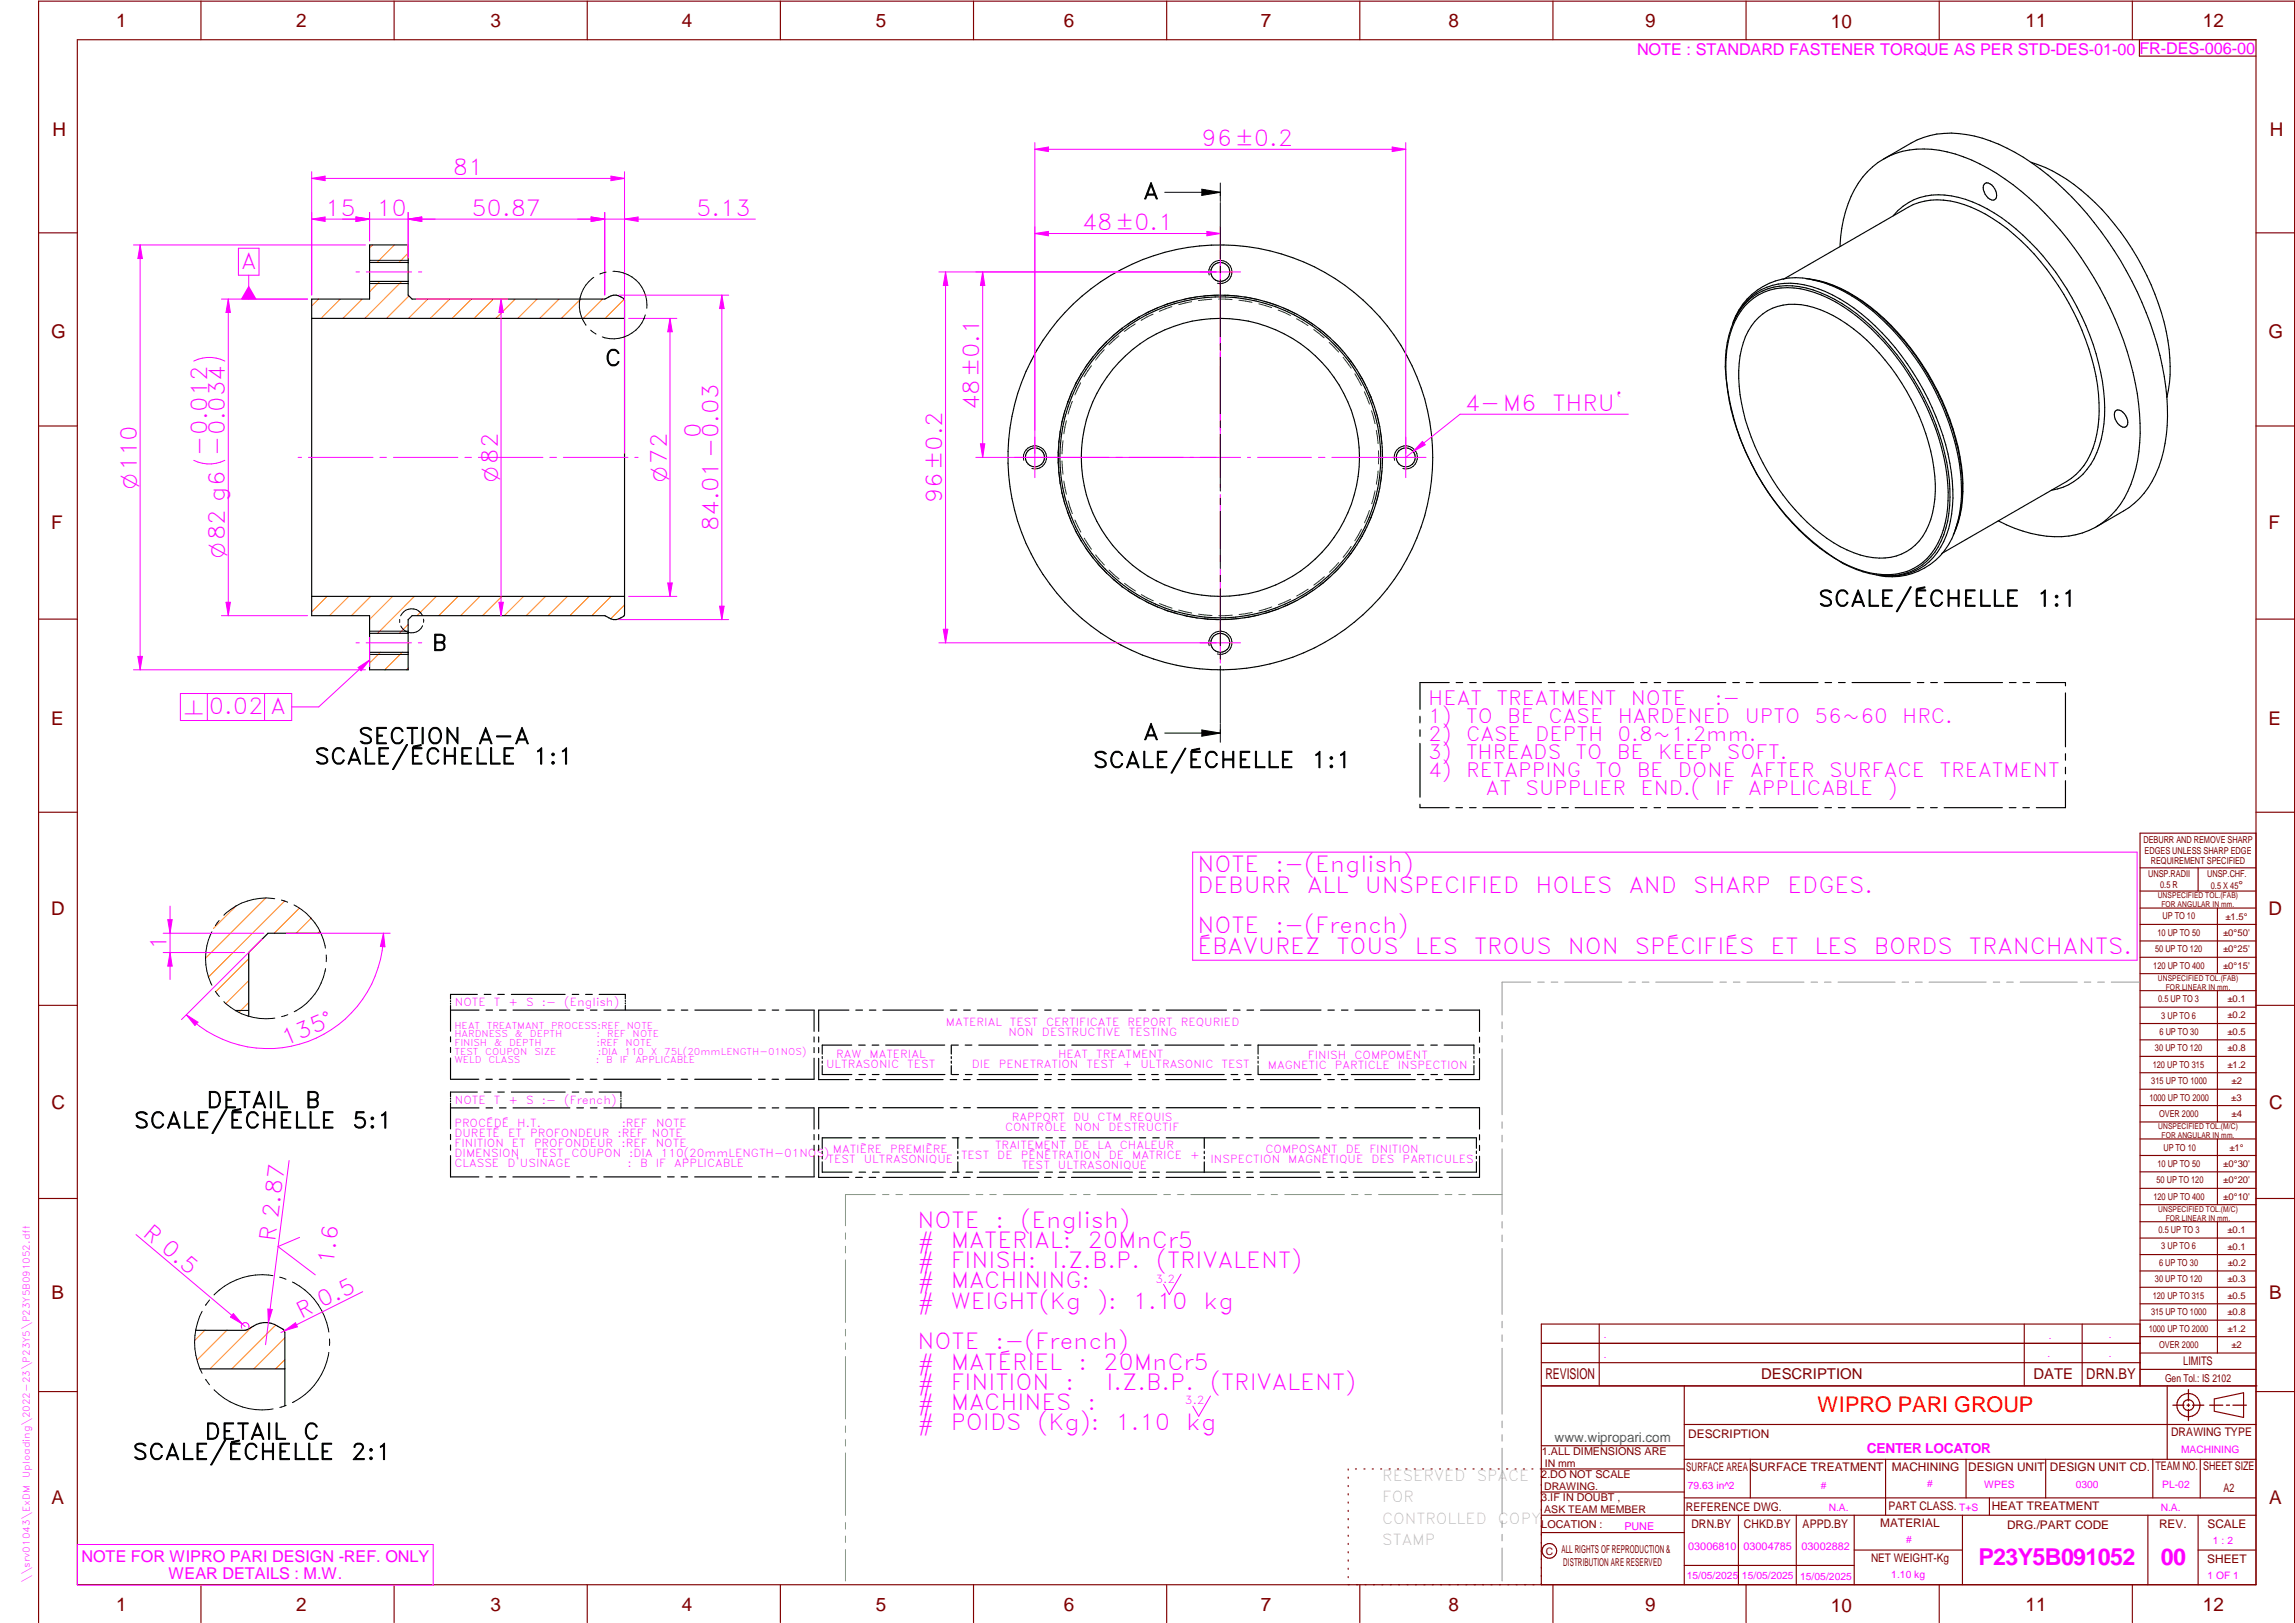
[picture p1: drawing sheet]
<svg xmlns="http://www.w3.org/2000/svg" width="594mm" height="420mm" viewBox="0 0 594 420" stroke-linecap="round" stroke-linejoin="round" font-family="sans-serif">
<defs><g id="words">
<g font-size="6" fill="#f0f">
<text x="512.1" y="405.2">P23Y5B091052</text>
<text x="559.4" y="405.2">00</text>
</g>
<g font-size="5.7" fill="#f0f">
<text x="311" y="37.8">96±0.2</text>
<text x="117.2" y="45.3">81</text>
<text x="84.2" y="55.9">15</text>
<text x="97.4" y="55.9">10</text>
<text x="122" y="55.9">50.87</text>
<text x="180.2" y="55.9">5.13</text>
<text x="280" y="59.6">48±0.1</text>
<text x="62.4" y="69.5">A</text>
<text x="253.5" y="106.3" transform="rotate(-90 253.5 106.3)">48±0.1</text>
<text x="379.2" y="106.3">4-M6</text>
<text x="401.9" y="106.3">THRU`</text>
<text x="181.4" y="113.5" transform="rotate(-90 181.4 113.5)">0</text>
<text x="53.6" y="117.9" transform="rotate(-90 53.6 117.9)">-0.012</text>
<text x="58.2" y="117.9" transform="rotate(-90 58.2 117.9)">-0.034</text>
<text x="243.9" y="130.3" transform="rotate(-90 243.9 130.3)">96±0.2</text>
<text x="186" y="137.5" transform="rotate(-90 186 137.5)">84.01-0.03</text>
<text x="54.1" y="184.8">0.02 A</text>
<text x="310" y="225.8">NOTE</text>
<text x="330.1" y="225.8">:-(English)</text>
<text x="310" y="231.1">DEBURR</text>
<text x="338.4" y="231.1">ALL</text>
<text x="353.3" y="231.1">UNSPECIFIED</text>
<text x="397.4" y="231.1">HOLES</text>
<text x="421.6" y="231.1">AND</text>
<text x="438.3" y="231.1">SHARP</text>
<text x="462.7" y="231.1">EDGES.</text>
<text x="310" y="241.6">NOTE</text>
<text x="330.1" y="241.6">:-(French)</text>
<text x="43.1" y="246" transform="rotate(-90 43.1 246)">1</text>
<text x="310" y="246.8">ÉBAVUREZ</text>
<text x="346" y="246.8">TOUS</text>
<text x="366.3" y="246.8">LES</text>
<text x="381.6" y="246.8">TROUS</text>
<text x="405.9" y="246.8">NON</text>
<text x="423.2" y="246.8">SPÉCIFIÉS</text>
<text x="458.3" y="246.8">ET</text>
<text x="469.7" y="246.8">LES</text>
<text x="485.1" y="246.8">BORDS</text>
<text x="509.7" y="246.8">TRANCHANTS.</text>
<text x="73.9" y="270.8" transform="rotate(-23 73.9 270.8)">135°</text>
<text x="237.5" y="317.8">NOTE</text>
<text x="257.7" y="317.8">:</text>
<text x="264.1" y="317.8">(English)</text>
<text x="36.7" y="319.7" transform="rotate(40 36.7 319.7)">R 0.5</text>
<text x="71.2" y="321.5" transform="rotate(-83 71.2 321.5)">R 2.87</text>
<text x="237.5" y="323">#</text>
<text x="246.1" y="323">MATERIAL:</text>
<text x="281.5" y="323">20MnCr5</text>
<text x="86.4" y="327.6" transform="rotate(-83 86.4 327.6)">1.6</text>
<text x="237.5" y="328.3">#</text>
<text x="246.1" y="328.3">FINISH:</text>
<text x="272.4" y="328.3">I.Z.B.P.</text>
<text x="299.3" y="328.3">(TRIVALENT)</text>
<text x="237.5" y="333.5">#</text>
<text x="246.1" y="333.5">MACHINING:</text>
<text x="77.9" y="341.4" transform="rotate(-26 77.9 341.4)">R 0.5</text>
<text x="237.5" y="338.8">#</text>
<text x="246.1" y="338.8">WEIGHT(Kg</text>
<text x="284" y="338.8">):</text>
<text x="293.3" y="338.8">1.10</text>
<text x="311.6" y="338.8">kg</text>
<text x="237.5" y="349.3">NOTE</text>
<text x="257.7" y="349.3">:-(French)</text>
<text x="237.5" y="354.5">#</text>
<text x="237.5" y="359.8">#</text>
<text x="246.1" y="359.8">FINITION</text>
<text x="246.1" y="354.5">MATÉRIEL</text>
<text x="275.8" y="359.8">:</text>
<text x="279.2" y="354.5">:</text>
<text x="285.6" y="354.5">20MnCr5</text>
<text x="286.4" y="359.8">I.Z.B.P.</text>
<text x="313.3" y="359.8">(TRIVALENT)</text>
<text x="237.5" y="365">#</text>
<text x="246.1" y="365">MACHINES</text>
<text x="281.5" y="365">:</text>
<text x="237.5" y="370.3">#</text>
<text x="246.1" y="370.3">POIDS</text>
<text x="268.5" y="370.3">(Kg):</text>
<text x="288.8" y="370.3">1.10</text>
<text x="307.1" y="370.3">kg</text>
</g>
<g font-size="5.7">
<text x="295.9" y="51.5">A</text>
<text x="156.6" y="94.7">C</text>
<text x="470.7" y="157">SCALE/ÉCHELLE</text>
<text x="527.2" y="157">1:1</text>
<text x="111.8" y="168.4">B</text>
<text x="295.9" y="191.5">A</text>
<text x="81.4" y="197.8">SCALE/ÉCHELLE</text>
<text x="92.7" y="192.6">SECTION</text>
<text x="123.7" y="192.6">A-A</text>
<text x="138" y="197.8">1:1</text>
<text x="282.9" y="198.8">SCALE/ÉCHELLE</text>
<text x="339.4" y="198.8">1:1</text>
<text x="53.4" y="286.8">DETAIL</text>
<text x="78.9" y="286.8">B</text>
<text x="34.7" y="292.1">SCALE/ÉCHELLE</text>
<text x="91.2" y="292.1">5:1</text>
<text x="34.3" y="377.9">SCALE/ÉCHELLE</text>
<text x="53" y="372.6">DETAIL</text>
<text x="78.5" y="372.6">C</text>
<text x="90.9" y="377.9">2:1</text>
</g>
<text font-size="5.6" fill="#f00" x="470.5" y="365.5">WIPRO PARI GROUP</text>
<g font-size="5.4" fill="#f0f">
<text x="128.9" y="124.7" transform="rotate(-90 128.9 124.7)">O82</text>
<text x="172.6" y="124.7" transform="rotate(-90 172.6 124.7)">O72</text>
<text x="35.4" y="126.7" transform="rotate(-90 35.4 126.7)">O110</text>
<text x="58.2" y="144.6" transform="rotate(-90 58.2 144.6)">O82 g6</text>
<text x="47.7" y="184.8">n</text>
</g>
<g font-size="5.1" fill="#f0f">
<text x="369.7" y="182.5">HEAT</text>
<text x="387.4" y="182.5">TREATMENT</text>
<text x="422.2" y="182.5">NOTE</text>
<text x="443.9" y="182.5">:-</text>
<text x="369.7" y="187.2">1)</text>
<text x="369.7" y="191.9">2)</text>
<text x="379.5" y="191.9">CASE</text>
<text x="379.5" y="187.2">TO</text>
<text x="390.2" y="187.2">BE</text>
<text x="397.4" y="191.9">DEPTH</text>
<text x="400.8" y="187.2">CASE</text>
<text x="418.7" y="191.9">0.8~1.2mm.</text>
<text x="418.8" y="187.2">HARDENED</text>
<text x="451.6" y="187.2">UPTO</text>
<text x="469.7" y="187.2">56~60</text>
<text x="492.4" y="187.2">HRC.</text>
<text x="369.7" y="196.6">3)</text>
<text x="379.5" y="196.6">THREADS</text>
<text x="407.9" y="196.6">TO</text>
<text x="418.5" y="196.6">BE</text>
<text x="429.2" y="196.6">KEEP</text>
<text x="447" y="196.6">SOFT.</text>
<text x="369.7" y="201.2">4)</text>
<text x="379.5" y="201.2">RETAPPING</text>
<text x="413" y="201.2">TO</text>
<text x="423.7" y="201.2">BE</text>
<text x="434.3" y="201.2">DONE</text>
<text x="453" y="201.2">AFTER</text>
<text x="473.5" y="201.2">SURFACE</text>
<text x="502.1" y="201.2">TREATMENT</text>
<text x="384.6" y="205.9">AT</text>
<text x="394.9" y="205.9">SUPPLIER</text>
<text x="424.7" y="205.9">END.(</text>
<text x="443.9" y="205.9">IF</text>
<text x="452.5" y="205.9">APPLICABLE</text>
<text x="488.7" y="205.9">)</text>
</g>
<g font-size="4.9" fill="#800000">
<text x="30" y="6.9">1</text>
<text x="76.7" y="6.9">2</text>
<text x="127" y="6.9">3</text>
<text x="176.5" y="6.9">4</text>
<text x="226.7" y="6.9">5</text>
<text x="275.4" y="6.9">6</text>
<text x="326.4" y="6.9">7</text>
<text x="375" y="6.9">8</text>
<text x="425.8" y="6.9">9</text>
<text x="473.9" y="7.3">10</text>
<text x="524.3" y="6.9">11</text>
<text x="570.2" y="6.9">12</text>
<text x="13.6" y="35.1">H</text>
<text x="587.6" y="35.1">H</text>
<text x="13.2" y="87.5">G</text>
<text x="587.2" y="87.5">G</text>
<text x="13.2" y="137">F</text>
<text x="587.2" y="137">F</text>
<text x="13.2" y="187.6">E</text>
<text x="587.2" y="187.6">E</text>
<text x="13.2" y="237">D</text>
<text x="587.2" y="237">D</text>
<text x="13.4" y="287.1">C</text>
<text x="587.4" y="287.1">C</text>
<text x="13.4" y="336.2">B</text>
<text x="587.4" y="336.2">B</text>
<text x="13.4" y="389.3">A</text>
<text x="587.4" y="389.3">A</text>
<text x="30" y="416.9">1</text>
<text x="76.7" y="416.9">2</text>
<text x="127" y="416.9">3</text>
<text x="176.5" y="416.9">4</text>
<text x="226.7" y="416.9">5</text>
<text x="275.4" y="416.9">6</text>
<text x="326.4" y="416.9">7</text>
<text x="375" y="416.9">8</text>
<text x="425.8" y="416.9">9</text>
<text x="473.9" y="417.3">10</text>
<text x="524.3" y="416.9">11</text>
<text x="570.2" y="416.9">12</text>
</g>
<g font-size="4.2" fill="#f0f">
<text x="423.7" y="14.3">NOTE : STANDARD FASTENER TORQUE AS PER STD-DES-01-00</text>
<text x="553.8" y="14">FR-DES-006-00</text>
<text x="21.1" y="404.3">NOTE FOR WIPRO PARI DESIGN -REF. ONLY</text>
<text x="43.6" y="408.8">WEAR DETAILS : M.W.</text>
</g>
<g font-size="3.9" fill="#800000">
<text x="400" y="357.1">REVISION</text>
<text x="455.9" y="357.1">DESCRIPTION</text>
<text x="526.4" y="357.1">DATE</text>
<text x="540" y="357.1">DRN.BY</text>
</g>
<g font-size="3.9" fill="#c0c0c0">
<text x="357.8" y="383.3">RESERVED</text>
<text x="382.3" y="383.3">SPACE</text>
<text x="357.8" y="388.9">FOR</text>
<text x="357.8" y="394.5">CONTROLLED</text>
<text x="387.8" y="394.5">COPY</text>
<text x="357.8" y="400">STAMP</text>
</g>
<text font-size="3.6" fill="#f0f" x="483.2" y="376.1">CENTER LOCATOR</text>
<text font-size="3.5" fill="#00f" x="402.4" y="373.3">www.wipropari.com</text>
<g font-size="3.1" fill="#800000">
<text x="565.1" y="353.5">LIMITS</text>
<text x="562" y="371.7">DRAWING TYPE</text>
<text x="437" y="372.3">DESCRIPTION</text>
<text x="436.5" y="380.8">SURFACE AREA</text>
<text x="453.3" y="380.8">SURFACE TREATMENT</text>
<text x="489.7" y="380.8">MACHINING</text>
<text x="509.5" y="380.8">DESIGN UNIT</text>
<text x="530.6" y="380.8">DESIGN UNIT CD.</text>
<text x="558" y="380.6">TEAM NO.</text>
<text x="570.3" y="380.7">SHEET SIZE</text>
<text x="575.6" y="386.1">A2</text>
<text x="436.4" y="391.1">REFERENCE DWG.</text>
<text x="437.8" y="395.5">DRN.BY</text>
<text x="451.4" y="395.4">CHKD.BY</text>
<text x="466.6" y="395.5">APPD.BY</text>
<text x="486.7" y="395.4">MATERIAL</text>
<text x="488.9" y="390.9">PART CLASS.</text>
<text x="515.6" y="390.9">HEAT TREATMENT</text>
<text x="519.6" y="395.9">DRG./PART CODE</text>
<text x="558.9" y="395.5">REV.</text>
<text x="571.4" y="395.6">SCALE</text>
<text x="484.3" y="404.2">NET WEIGHT-Kg</text>
<text x="571.4" y="404.7">SHEET</text>
</g>
<text font-size="3" fill="#800000" x="579.5" y="230.1">°</text>
<g font-size="2.8" fill="#f0f">
<text x="117.8" y="260.4">NOTE</text>
<text x="127.9" y="260.4">T</text>
<text x="131.6" y="260.4">+</text>
<text x="136.2" y="260.4">S</text>
<text x="140.3" y="260.4">:-</text>
<text x="146.1" y="260.4">(English)</text>
<text x="244.8" y="265.5">MATERIAL</text>
<text x="261" y="268.1">NON</text>
<text x="261.4" y="265.5">TEST</text>
<text x="269.7" y="268.1">DESTRUCTIVE</text>
<text x="270.8" y="265.5">CERTIFICATE</text>
<text x="291.9" y="265.5">REPORT</text>
<text x="292.2" y="268.1">TESTING</text>
<text x="305.7" y="265.5">REQURIED</text>
<text x="216.4" y="274">RAW</text>
<text x="225.1" y="274">MATERIAL</text>
<text x="273.9" y="273.9">HEAT</text>
<text x="283.7" y="273.9">TREATMENT</text>
<text x="338.5" y="274.2">FINISH</text>
<text x="350.6" y="274.2">COMPOMENT</text>
<text x="213.9" y="276.6">ULTRASONIC</text>
<text x="234.9" y="276.6">TEST</text>
<text x="251.5" y="276.5">DIE</text>
<text x="258.5" y="276.5">PENETRATION</text>
<text x="281.3" y="276.5">TEST</text>
<text x="290.6" y="276.5">+</text>
<text x="295.2" y="276.5">ULTRASONIC</text>
<text x="316.2" y="276.5">TEST</text>
<text x="328.2" y="276.8">MAGNETIC</text>
<text x="345.5" y="276.8">PARTICLE</text>
<text x="361.9" y="276.8">INSPECTION</text>
<text x="117.8" y="285.7">NOTE</text>
<text x="127.9" y="285.7">T</text>
<text x="131.6" y="285.7">+</text>
<text x="136.2" y="285.7">S</text>
<text x="140.3" y="285.7">:-</text>
<text x="146.1" y="285.7">(French)</text>
<text x="117.6" y="291.7">PROCÉDÉ</text>
<text x="133.9" y="291.7">H.T.</text>
<text x="160.9" y="291.7">:REF</text>
<text x="169.8" y="291.7">NOTE</text>
<text x="260.2" y="292.8">CONTRÔLE</text>
<text x="261.9" y="290.1">RAPPORT</text>
<text x="277.8" y="290.1">DU</text>
<text x="278.3" y="292.8">NON</text>
<text x="284.1" y="290.1">CTM</text>
<text x="286.9" y="292.8">DESTRUCTIF</text>
<text x="292.4" y="290.1">REQUIS</text>
<text x="117.6" y="294.3">DURETÉ</text>
<text x="117.6" y="297">FINITION</text>
<text x="117.6" y="299.6">DIMENSION</text>
<text x="131.5" y="294.3">ET</text>
<text x="132.5" y="297">ET</text>
<text x="137.2" y="294.3">PROFONDEUR</text>
<text x="138.2" y="297">PROFONDEUR</text>
<text x="138.6" y="299.6">TEST</text>
<text x="147.9" y="299.6">COUPON</text>
<text x="159.8" y="294.3">:REF</text>
<text x="160.8" y="297">:REF</text>
<text x="162.9" y="299.6">:DIA</text>
<text x="168.8" y="294.3">NOTE</text>
<text x="169.8" y="297">NOTE</text>
<text x="171.1" y="299.6">110(20mmLENGTH-01NOS)</text>
<text x="215.6" y="298.6">MATIÈRE</text>
<text x="230.5" y="298.6">PREMIÈRE</text>
<text x="248.8" y="300">TEST</text>
<text x="257.6" y="297.3">TRAITEMENT</text>
<text x="258.1" y="300">DE</text>
<text x="264.2" y="300">PÉNÉTRATION</text>
<text x="278" y="297.3">DE</text>
<text x="284.1" y="297.3">LA</text>
<text x="287" y="300">DE</text>
<text x="289.9" y="297.3">CHALEUR</text>
<text x="293.1" y="300">MATRICE</text>
<text x="308.1" y="300">+</text>
<text x="327.6" y="298.4">COMPOSANT</text>
<text x="348.4" y="298.4">DE</text>
<text x="354.5" y="298.4">FINITION</text>
<text x="117.6" y="302.2">CLASSE</text>
<text x="131.4" y="302.2">D'USINAGE</text>
<text x="162.5" y="302.2">:</text>
<text x="165.7" y="302.2">B</text>
<text x="169.7" y="302.2">IF</text>
<text x="174.5" y="302.2">APPLICABLE</text>
<text x="214.2" y="301.2">TEST</text>
<text x="223.6" y="301.2">ULTRASONIQUE</text>
<text x="264.5" y="302.6">TEST</text>
<text x="273.9" y="302.6">ULTRASONIQUE</text>
<text x="313.3" y="301">INSPECTION</text>
<text x="333.5" y="301">MAGNÉTIQUE</text>
<text x="355" y="301">DES</text>
<text x="363.1" y="301">PARTICULES</text>
<text x="299.1" y="332.1">3.2</text>
<text x="306.7" y="363.6">3.2</text>
<text x="420.5" y="396">PUNE</text>
<text x="437" y="401.2">03006810</text>
<text x="451.3" y="401.2">03004785</text>
<text x="466.3" y="401.2">03002882</text>
</g>
<g font-size="2.8" fill="#800000">
<text x="560.4" y="357.7">Gen Tol.: IS 2102</text>
<text x="399.1" y="376.6">1.ALL DIMENSIONS ARE</text>
<text x="399" y="382.7">2.DO NOT SCALE</text>
<text x="399" y="388.7">3.IF IN DOUBT ,</text>
<text x="399" y="395.4">LOCATION :</text>
<text x="404.2" y="402">ALL RIGHTS OF REPRODUCTION &amp;</text>
<text x="404.7" y="405.4">DISTRIBUTION ARE RESERVED</text>
</g>
<g font-size="2.7" fill="#f0f">
<text x="564.6" y="376.2">MACHINING</text>
<text x="436.9" y="385.4">79.63 in^2</text>
<text x="471.4" y="385.5">#</text>
<text x="498.9" y="385">#</text>
<text x="513.6" y="385.3">WPES</text>
<text x="537.3" y="385.1">0300</text>
<text x="559.7" y="385.1">PL-02</text>
<text x="473.4" y="391.2">N.A.</text>
<text x="507.1" y="391.2">T+S</text>
<text x="559.3" y="391.1">N.A.</text>
<text x="493.4" y="399.5">#</text>
<text x="572.8" y="399.7">1 : 2</text>
<text x="436.6" y="408.7">15/05/2025</text>
<text x="450.9" y="408.8">15/05/2025</text>
<text x="466" y="408.9">15/05/2025</text>
<text x="489.6" y="408.5">1.10 kg</text>
<text x="571.4" y="408.7">1 OF 1</text>
</g>
<g font-size="2.7" fill="#800000">
<text x="399.9" y="379.7">IN mm</text>
<text x="399.7" y="385.7">DRAWING.</text>
<text x="399.7" y="391.8">ASK TEAM MEMBER</text>
<text x="400.1" y="402.5">C</text>
</g>
<g font-size="2.5" fill="#800000">
<text x="554.9" y="218.3">DEBURR AND REMOVE SHARP</text>
<text x="555.2" y="221">EDGES UNLESS SHARP EDGE</text>
<text x="556.1" y="227.1">UNSP.RADII</text>
<text x="556.8" y="223.8">REQUIREMENT SPECIFIED</text>
<text x="571.4" y="226.9">UNSP.CHF.</text>
<text x="559.2" y="229.9">0.5 R</text>
<text x="572.3" y="230.1">0.5 X 45</text>
<text x="559.8" y="238">UP TO 10</text>
<text x="576.1" y="238.1">±1.5°</text>
<text x="558.5" y="242.2">10 UP TO 50</text>
<text x="575.5" y="242.3">±0°50'</text>
<text x="557.4" y="250.7">120 UP TO 400</text>
<text x="557.9" y="246.5">50 UP TO 120</text>
<text x="575.5" y="250.7">±0°15'</text>
<text x="575.5" y="246.5">±0°25'</text>
<text x="558.7" y="259.4">0.5 UP TO 3</text>
<text x="559.5" y="263.7">3 UP TO 6</text>
<text x="576.6" y="263.6">±0.2</text>
<text x="576.6" y="259.4">±0.1</text>
<text x="559" y="267.9">6 UP TO 30</text>
<text x="576.6" y="267.9">±0.5</text>
<text x="557.8" y="272.2">30 UP TO 120</text>
<text x="576.6" y="272.2">±0.8</text>
<text x="556.9" y="280.7">315 UP TO 1000</text>
<text x="557.3" y="276.4">120 UP TO 315</text>
<text x="576.6" y="276.4">±1.2</text>
<text x="577.7" y="280.7">±2</text>
<text x="556.4" y="284.9">1000 UP TO 2000</text>
<text x="577.6" y="284.9">±3</text>
<text x="558.9" y="289.2">OVER 2000</text>
<text x="577.7" y="289.3">±4</text>
<text x="560" y="297.9">UP TO 10</text>
<text x="577.1" y="297.9">±1°</text>
<text x="558.5" y="302.1">10 UP TO 50</text>
<text x="575.5" y="302.1">±0°30'</text>
<text x="557.4" y="310.6">120 UP TO 400</text>
<text x="558.2" y="306.3">50 UP TO 120</text>
<text x="575.5" y="310.6">±0°10'</text>
<text x="575.5" y="306.4">±0°20'</text>
<text x="558.8" y="319.2">0.5 UP TO 3</text>
<text x="559.4" y="323.4">3 UP TO 6</text>
<text x="576.6" y="319.2">±0.1</text>
<text x="576.6" y="323.5">±0.1</text>
<text x="558.9" y="327.7">6 UP TO 30</text>
<text x="576.7" y="327.7">±0.2</text>
<text x="557.8" y="332">30 UP TO 120</text>
<text x="576.6" y="332">±0.3</text>
<text x="556.8" y="340.5">315 UP TO 1000</text>
<text x="557.3" y="336.3">120 UP TO 315</text>
<text x="576.6" y="336.3">±0.5</text>
<text x="576.6" y="340.5">±0.8</text>
<text x="556.2" y="344.7">1000 UP TO 2000</text>
<text x="576.6" y="344.7">±1.2</text>
<text x="558.9" y="349">OVER 2000</text>
<text x="577.6" y="349">±2</text>
</g>
<g font-size="2.5" fill="#f0f">
<text x="415.2" y="346.4">.</text>
<text x="530.3" y="346.5">.</text>
<text x="545.9" y="346.4">.</text>
<text x="415.2" y="351.5">.</text>
<text x="530" y="351.3">.</text>
<text x="545.9" y="351.4">.</text>
</g>
<g font-size="2.4" fill="#f0f">
<text x="117.6" y="266.3">HEAT</text>
<text x="117.6" y="268.5">HARDNESS</text>
<text x="126" y="266.3">TREATMANT</text>
<text x="133.3" y="268.5">&amp;</text>
<text x="137.1" y="268.5">DEPTH</text>
<text x="142.7" y="266.3">PROCESS:REF</text>
<text x="154.4" y="268.5">:</text>
<text x="157.2" y="268.5">REF</text>
<text x="162.2" y="266.3">NOTE</text>
<text x="163.8" y="268.5">NOTE</text>
<text x="117.6" y="270.8">FINISH</text>
<text x="117.6" y="273">TEST</text>
<text x="117.6" y="275.2">WELD</text>
<text x="125.6" y="273">COUPON</text>
<text x="126.5" y="275.2">CLASS</text>
<text x="127.9" y="270.8">&amp;</text>
<text x="131.8" y="270.8">DEPTH</text>
<text x="138.3" y="273">SIZE</text>
<text x="154.2" y="275.2">:</text>
<text x="154.4" y="270.8">:REF</text>
<text x="154.7" y="273">:DIA</text>
<text x="157" y="275.2">B</text>
<text x="160.4" y="275.2">IF</text>
<text x="161.7" y="273">110</text>
<text x="161.9" y="270.8">NOTE</text>
<text x="164.5" y="275.2">APPLICABLE</text>
<text x="168.5" y="273">X</text>
<text x="171.9" y="273">75L(20mmLENGTH-01NOS)</text>
<text x="7.7" y="382.7" transform="rotate(-90 7.7 382.7)">Uploading\2022-23\P23Y5\P23Y5B091052.dft</text>
<text x="7.7" y="409.8" transform="rotate(-90 7.7 409.8)">\\srv01043\ExDM</text>
</g>
<g font-size="2.1" fill="#800000">
<text x="558.5" y="232.4">UNSPECIFIED TOL.(FAB)</text>
<text x="559.5" y="234.7">FOR ANGULAR IN mm.</text>
<text x="558.6" y="253.9">UNSPECIFIED TOL.(FAB)</text>
<text x="560.7" y="256.3">FOR LINEAR IN mm.</text>
<text x="558.7" y="292.3">UNSPECIFIED TOL.(M/C)</text>
<text x="559.6" y="294.7">FOR ANGULAR IN mm.</text>
<text x="558.7" y="313.7">UNSPECIFIED TOL.(M/C)</text>
<text x="560.6" y="316.1">FOR LINEAR IN mm.</text>
</g>
</g></defs>
<g fill="none" stroke="#800000" stroke-width=".3">
<path d="M20 10.3h564v400h-564zM52 .3v10M102 .3v10M152 .3v10M202 .3v10M252 .3v10M302 .3v10M352 .3v10M402 .3v10M452 .3v10M502 .3v10M552 .3v10"/>
<path d="M553.8 10.3v4.2h30.2M10 60.3h10M584 60.3h10M10 110.3h10M584 110.3h10M10 160.3h10M584 160.3h10M10 210.3h10M584 215.7h-30v143.1M584 210.3h10M554 224.7h30M554 230.7h30"/>
<path d="M554 235.1h30M554 239.3h30M569 224.7v6M574 235.1v17M554 243.6h30M554 247.8h30M554 252.1h30M554 256.5h30M574 256.5v33.9M10 260.3h10M554 260.7h30M554 265h30"/>
<path d="M554 269.2h30M554 273.5h30M554 277.7h30M584 260.3h10M554 282h30M554 286.2h30M554 290.4h30M554 294.9h30M554 299.1h30M574 294.9v17M10 310.3h10M554 303.4h30"/>
<path d="M554 307.6h30M554 311.9h30M554 316.3h30M574 316.3v34M584 310.3h10M554 320.5h30M554 324.8h30M554 329h30M554 333.2h30M554 337.5h30M399 358.8h185.2M399 352.8h155"/>
<path d="M399 347.8h155M414 342.8v16M436 358.8v51.5M524 342.8v16M539 342.8v16M554 341.8h30M554 346h30M554 350.3h30M554 354.5h30M554 342.8h-155v67.5M561 358.8v19M10 360.3h10"/>
<path d="M399 374.3h37M436 377.8h148M453.1 377.8v10M488.1 377.8v14.5M508.9 377.8v10M529.5 377.8v10M557.3 377.8v10M569.5 377.8v10M573.2 362.2l7.6-1.6v6.3l-7.6-1.6zM584 368.8h-148M584 360.3h10M349 380.3v.3"/>
<path d="M349 382.4v.3M349 384.6v.3M349 386.7v.3M349 388.8v.3M349 391v.3M349 393.1v.3M349 395.3v.3M349 397.4v.3M349 399.5v.3M350.9 380.3h.2M353.1 380.3h.2M355.2 380.3h.3"/>
<path d="M357.4 380.3h.3M359.6 380.3h.3M361.7 380.3h.3M363.9 380.3h.3M366.1 380.3h.3M368.3 380.3h.2M370.4 380.3h.3M372.6 380.3h.3M374.8 380.3h.3M376.9 380.3h.4M379.1 380.3h.3M381.3 380.3h.3"/>
<path d="M383.4 380.3h.4M385.6 380.3h.3M387.8 380.3h.3M390 380.3h.3M392.2 380.3h.3M394.3 380.3h.3M396.5 380.3h.3M398.7 380.3h37.3M399 396.7h37M399 392.3h185M399 386.2h37M436 387.8h148"/>
<path d="M450 392.3v18M465 392.3v18M480 392.3v18M508 392.3v18M515 387.8v4.5M556 392.3v18M569 392.3v18M52 410.3v9.7M102 410.3v9.7M152 410.3v9.7M202 410.3v9.7M252 410.3v9.7"/>
<path d="M302 410.3v9.7M349 401.7v.3M349 403.8v.4M349 406v.3M349 408.1v.3M352 410.3v9.7M402 410.3v9.7M436 405.3h44M452 410.3v9.7M480 401.3h28M502 410.3v9.7M552 410.3v9.7"/>
<path d="M569 401.3h15M10 420v-419.7h584v419.7"/>
<circle cx="566.5" cy="363.7" r="1.39"/>
<circle cx="566.5" cy="363.8" r="3"/>
<circle cx="401.1" cy="401.5" r="1.9"/>
</g>
<g fill="none" stroke="#f0f" stroke-width=".26">
<path d="M92.2 70.4h.8M94.8 70.4h11.7M108.3 70.4h.9M310.6 70.4h10.5M315.9 65.2v24.3M162.7 82.4h12.5M173.4 82.4l.6 3.5h-1.2zM315.9 91.3v1.7M315.9 94.8v14M77.2 118.4h.9M79.8 118.4h16.8M98.3 118.4h1.7"/>
<path d="M101.8 118.4h16.7M120.3 118.4h1.7M123.8 118.4h16.7M142.3 118.4h1.8M145.8 118.4h16.8M164.3 118.4h.9M262.6 118.4h24.4M267.9 113.2v10.5M288.8 118.4h1.7M292.3 118.4h14M308.1 118.4h.8M310.6 118.4h10.5"/>
<path d="M315.9 113.2v10.5M315.9 110.6v.8M322.9 118.4h.8M325.5 118.4h14M341.3 118.4h1.7M363.9 113.2v10.5M369.1 118.4h-24.3M315.9 125.4v.8M315.9 128v14M162.7 154.4h12.5M315.9 143.8v1.7M315.9 147.3v24.4"/>
<path d="M92.2 166.4h.8M94.8 166.4h11.7M108.3 166.4h.9M310.6 166.4h10.5M308.7 220.6h244.5v28h-244.5zM305.7 329.9l-3 5.2-1.5-2.6M313.3 361.4l-3 5.2-1.5-2.6M20.1 399.8h92v10.5h-92z"/>
</g>
<g fill="none" stroke="#949494" stroke-width=".26">
<path d="M396.2 254.3h-7.4v8.5M398.1 254.3h1.6M401.5 254.3h1.8M405 254.3h14.8M421.6 254.3h1.7M425.1 254.3h1.7M428.6 254.3h14.8M445.2 254.3h1.7M448.7 254.3h1.7M452.2 254.3h14.8M468.8 254.3h1.7M472.3 254.3h1.7"/>
<path d="M475.8 254.3h14.8M492.4 254.3h1.7M495.8 254.3h1.8M499.4 254.3h14.7M516 254.3h1.6M519.4 254.3h1.8M522.9 254.3h14.8M539.5 254.3h1.7M543 254.3h1.7M546.5 254.3h7.4M388.8 264.5v1.8M388.8 268.1v1.6"/>
<path d="M388.8 271.6v17M388.8 290.4v1.7M388.8 293.9v1.7M388.8 297.4v17M218.9 319.2v1.6M226.6 309.2h-7.7v8.1M228.4 309.2h1.7M231.9 309.2h1.7M235.4 309.2h15.5M252.7 309.2h1.7M256.2 309.2h1.7M259.7 309.2h15.5"/>
<path d="M277 309.2h1.7M280.5 309.2h1.7M284 309.2h15.5M301.2 309.2h1.8M304.8 309.2h1.7M308.3 309.2h15.5M325.5 309.2h1.7M329.1 309.2h1.6M332.6 309.2h15.4M349.8 309.2h1.7M353.3 309.2h1.7M356.8 309.2h15.5"/>
<path d="M374.1 309.2h1.7M377.6 309.2h1.7M381.1 309.2h7.7M388.8 316.2v1.7M388.8 319.7v1.7M218.9 322.6v1.8M218.9 326.1v16.2M388.8 323.2v17.1M218.9 344.1v1.8M218.9 347.6v1.7M218.9 351.2v16.1M388.8 342.1v1.6"/>
<path d="M388.8 345.6v1.7M388.8 349v17.1M218.9 369.1v1.7M218.9 372.6v1.8M218.9 376.1v16.2M388.8 367.9v1.7M388.8 371.4v1.7M388.8 374.9v17M218.9 394.1v1.8M218.9 397.6v1.7M388.8 393.7v1.7M388.8 397.2v1.7"/>
<path d="M218.9 401.2v8.1M388.8 400.7v8.6"/>
</g>
<path d="M566.5 359.7v3M562.5 363.8h2.9M566.1 363.8h.7M566.5 363.4v.7M566.5 364.9v2.8M567.6 363.8h2.9M572 363.8h3.4M576.3 363.8h.8M578 363.8h3.5" fill="none" stroke="#800000" stroke-width=".34"/>
<g fill="none" stroke="#008000" stroke-width=".26">
<path d="M299.6 79.7l-3.1 1.5M303.4 79.4l-3.3 1.2M304.6 78l-3.3 1.1M308.4 78.1l-3.3 .8M309.7 76.9l-3.4 .7M313.7 77.5l-3.5 .3M315 76.4l-3.5 .3M315.5 77.4l3.4 .2M316.8 76.5l3.4 .1M320.7 77.7l3.4 .6M322 76.9l3.5 .6M325.9 78.7l3.3 .9"/>
<path d="M327.2 78l3.3 1M332.2 79.7l3.1 1.5M279.7 99.1l-1.4 3.1M279.9 96.7l-1.6 3M282.5 94.7l-1.9 2.8M282.9 92.4l-2 2.8M285.8 90.6l-2.2 2.6M286.4 88.5h.1M286.4 88.5l-2.3 2.5M289.6 87l-2.5 2.3M290.4 85h.1M290.4 85l-2.6 2.2"/>
<path d="M293.9 83.9l-2.9 1.9M294.9 82h.1M294.9 82l-3 1.9M298.5 81.3l-3.1 1.6M330.9 80.3l3.1 1.4M335.6 82.5l3 1.8M336.9 82l2.9 1.9M340.1 85.3l2.7 2.2M341.3 85l2.7 2.2M344.1 88.6l2.4 2.5M345.3 88.4l2.3 2.5M347.7 92.5l2.1 2.8"/>
<path d="M348.8 92.3l2.1 2.8M350.7 96.8l1.7 3M351.8 96.6l1.7 3.1M273.9 116.7v3.5M274.5 111.5l-.4 3.4M274.9 119.3l.3 3.5M275.2 114.1l-.3 3.4M275.7 106.3l-.9 3.4M276 108.9l-.6 3.4M277.5 101.3l-1.2 3.3M277.6 103.9l-1.1 3.3M353.2 101.4l1.3 3.2"/>
<path d="M354.2 101.3l1.3 3.3M355 106.3l.9 3.4M356.1 106.3l.8 3.3M356.3 111.4l.4 3.5M356.8 116.7v3.4M357.3 111.4l.4 3.5M357.8 116.6v3.5M274.1 122l.4 3.4M274.8 127.2l.9 3.4M275.4 124.5l.6 3.4M276.3 132.2l1.2 3.3M276.5 129.7l1.1 3.3"/>
<path d="M278.3 134.6l1.5 3.2M278.3 137.1l1.7 3.1M280.7 139.3l1.8 2.9M352.4 137l-1.7 3M353.5 137.1l-1.7 3M354.5 132.2l-1.3 3.1M355.6 132.2l-1.3 3.2M355.9 127.1l-.8 3.3M356.7 121.9l-.4 3.4M356.9 127.1l-.8 3.4M357.7 121.9l-.4 3.4M281 141.7l2 2.8"/>
<path d="M283.6 143.6l2.3 2.7M284.1 145.9l2.4 2.5M287.1 147.6l2.6 2.3M287.8 149.6l2.6 2.2M290.5 151.8h.1M291.1 151l2.8 2M292 152.9l2.9 1.9M295.4 153.9l3.1 1.6M296.5 155.6l3.1 1.5M300.1 156.3l3.3 1.1M301.3 157.8l3.3 1M305.1 157.9l3.4 .8"/>
<path d="M306.4 159.3l3.3 .6M310.3 159l3.4 .3M319 159.3l-3.5 .1M324.1 158.5l-3.3 .6M325.5 159.3l-3.4 .6M329.2 157.1l-3.3 1.1M330.5 157.8l-3.3 1M334.1 155.2l-3.2 1.3M335.4 155.6l-3.2 1.5M338.6 152.5l-2.9 1.8M339.8 152.9l-2.9 1.8M342.8 149.3l-2.7 2.2"/>
<path d="M344 149.6l-2.7 2.2M346.5 145.6l-2.4 2.5M347.7 145.8l-2.4 2.6M349.8 141.5l-2.1 2.8M350.9 141.6l-2.1 2.8M311.6 160.1l3.4 .3M320.3 160.1l-3.5 .3"/>
</g>
<g fill="none" stroke="#000" stroke-width=".3">
<path d="M487.6 41.1a21.7 21.7 0 0 0-9.9 13.7 37.1 37.1 0 0 0-1.4 9M487.6 41.1a23 23 0 0 1 18.6-1.2 55.5 55.5 0 0 1 23.2 15.3 91 91 0 0 1 23.8 46.7 46.2 46.2 0 0 1-1.6 23.5 19.9 19.9 0 0 1-21.8 13.4 35.8 35.8 0 0 1-12.5-4M487.6 41.1l7.1-4.1a23.3 23.3 0 0 1 18.5-1.2 59 59 0 0 1 25.1 17.3 88.7 88.7 0 0 1 22.6 49.6 38.9 38.9 0 0 1-3.8 21.9 19.9 19.9 0 0 1-7.4 7.7l-7.1 4.1M490 55.9a15.3 15.3 0 0 1 15.2-5.2 37.4 37.4 0 0 1 18.5 10.2 68.5 68.5 0 0 1 20.8 40.1 29.8 29.8 0 0 1-3.3 19.2 14.8 14.8 0 0 1-10.1 6.7M513.9 47.5a2.69 2.69 0 0 1 2.9 2.5 1.24 1.24 0 0 1-.5 1.7 1.24 1.24 0 0 1-1.7-.4l-.7-1a2.16 2.16 0 0 1 0-2.8zM525.7 42a45.6 45.6 0 0 1 21.7 16.1 64.4 64.4 0 0 1 14.3 34.6 31.8 31.8 0 0 1-.8 10.2M80.7 77.4h15v-14h10v13l1 1 50.1-.1a3.4 3.4 0 0 1 4.8 .1l.1 81.7a3.3 3.3 0 0 1-4.9 .4l-50.1-.1-1 1v13h-10v-14h-15zM95.7 67.9h10M95.7 72.9h10M451.6 79.3a15 15 0 0 1 14.5-4.5 37.6 37.6 0 0 1 18.4 10.4 67.2 67.2 0 0 1 19.5 37.7 28.9 28.9 0 0 1-3.2 19.1 14.5 14.5 0 0 1-15 6.6 35.5 35.5 0 0 1-18.3-9.7 66.5 66.5 0 0 1-20.3-37.5 30.1 30.1 0 0 1 2.5-19.4zM461.6 72.3l32.3-18.6a18.2 18.2 0 0 1 16.3-.1 52.1 52.1 0 0 1 21.2 18.2 64.8 64.8 0 0 1 11.8 30.3 27.9 27.9 0 0 1-3.8 18.4 15.1 15.1 0 0 1-4.5 4.2l-32.3 18.6M467.4 72.1a33.6 33.6 0 0 1 18.5 8.8 67.3 67.3 0 0 1 21.8 39.6 32.3 32.3 0 0 1-2.1 18"/>
<path d="M468.6 72.3a35.8 35.8 0 0 1 18.2 9.6 67.4 67.4 0 0 1 20.9 39.4 32.5 32.5 0 0 1-1.6 15.9M80.7 82.4h81M446.6 94.9a64.2 64.2 0 0 0 30.3 50.9M446.6 94.8a24.4 24.4 0 0 1 4.7-15.7 14.9 14.9 0 0 1 14.4-4.9 36.9 36.9 0 0 1 18.5 10 67.4 67.4 0 0 1 20.4 40.1 30.4 30.4 0 0 1-2.9 17.3 14.8 14.8 0 0 1-15.9 7.2 28.5 28.5 0 0 1-8.8-3M448.5 83.9a15.3 15.3 0 0 1 18.6-10.2 40.1 40.1 0 0 1 20.1 12.4 67.2 67.2 0 0 1 18.2 38.4 27.6 27.6 0 0 1-3.9 18.5 15.1 15.1 0 0 1-15.4 5.9M448.6 83.4a17.4 17.4 0 0 1 21.5-10.8 40.1 40.1 0 0 1 18.3 11.3 67.5 67.5 0 0 1 19 38 30.8 30.8 0 0 1-3 19.1 17.3 17.3 0 0 1-18 8M455.2 82.2a14 14 0 0 1 14.3-2.6 39.8 39.8 0 0 1 18.5 13.6 56.1 56.1 0 0 1 13 32.1 22.4 22.4 0 0 1-4.2 14.7 13.4 13.4 0 0 1-13.6 4.1 35 35 0 0 1-17-10.5 58.2 58.2 0 0 1-16-33.6 24.3 24.3 0 0 1 3.1-15.6zM547.5 106.5a1.58 1.58 0 0 1 2.4 .6l.4 .6a2.18 2.18 0 0 1 0 2.8 2.41 2.41 0 0 1-2.8-2 2.51 2.51 0 0 1 0-2zM80.7 154.4h81M95.7 168.9h10M95.7 164h10"/>
<circle cx="315.9" cy="70.4" r="2.45"/>
<circle cx="267.9" cy="118.4" r="2.46"/>
<circle cx="315.9" cy="118.4" r="41.5"/>
<circle cx="315.9" cy="118.4" r="42"/>
<circle cx="315.9" cy="118.4" r="55"/>
<circle cx="315.9" cy="118.4" r="36"/>
<circle cx="363.9" cy="118.4" r="2.45"/>
<circle cx="315.9" cy="166.4" r="2.45"/>
</g>
<path d="M95.7 73.4h10M95.7 67.4h10M313 71.2a3 3 0 0 1 2.6-3.8 3 3 0 0 1 3.3 3.3 3 3 0 0 1-3.8 2.6M265 119.2a3 3 0 0 1 2.6-3.8 3 3 0 0 1 3.3 3.3 3 3 0 0 1-3.8 2.6M361 119.2a2.99 2.99 0 0 1 2.6-3.8 2.99 2.99 0 0 1 3.3 3.3 2.99 2.99 0 0 1-3.8 2.6M95.7 169.4h10M95.7 163.4h10M313 167.2a2.99 2.99 0 0 1 2.6-3.8 2.99 2.99 0 0 1 3.3 3.3 2.99 2.99 0 0 1-3.8 2.6" fill="none" stroke="#000" stroke-width=".26"/>
<g fill="none" stroke="#ff8000" stroke-width=".26">
<path d="M82.5 77.4l-1.8 1.8M88.1 77.4l-5 5M93.8 77.4l-5 5M96.5 63.4l-.8 .8M98.3 72.9l-2.6 2.6M102.1 63.4l-4.5 4.5M104 72.9l-9.6 9.5M105.7 65.5l-2.5 2.4M105.9 76.6l-5.8 5.8M110.7 77.4l-5 5M116.4 77.4l-5 5M122 77.4l-5 5"/>
<path d="M127.7 77.4l-5 5M133.3 77.4l-5 5M139 77.4l-5 5M144.7 77.4l-5 5M150.3 77.4l-5 5M156 77.4l-5 5M161.6 77.5l-5 4.9M84.7 154.4l-4 4M90.3 154.4l-5 5M96 154.4l-5 5M101.6 154.4l-5.9 6M107.3 154.4l-9.6 9.6"/>
<path d="M112.9 154.4l-5 5M118.6 154.4l-5 5M124.2 154.4l-5 5M129.9 154.4l-5 5M135.5 154.4l-5 5M141.2 154.4l-5 5M146.9 154.4l-5 5M152.5 154.4l-5 5M158.2 154.4l-5 5M161.7 156.6l-3.6 3.6M98.5 168.9l-2.8 2.8M104.1 168.9l-4.5 4.5"/>
<path d="M105.7 173l-.5 .4M105.7 161.7l-2.3 2.3"/>
</g>
<path d="M173.4 82.4l.6 3.5h-1.2z" fill="#f0f"/>
<path d="M172.8 150.9h1.2l-.6 3.5z" fill="none" stroke="#f0f" stroke-width=".26"/>
<path d="M172.8 150.9h1.2l-.6 3.5z" fill="#f0f"/>
<path d="M173.4 82.4v72M95.7 170.9l-13.2 12.1" fill="none" stroke="#f0f" stroke-width=".26"/>
<path d="M92.7 172.8l3-1.9-2.2 2.8z" fill="#f0f"/>
<path d="M267.9 58.7v52.7M312.4 59.9l3.5 .6-3.5 .5zM315.9 58.7v58.6M46.7 179.5h28.8v7h-28.8zM53.7 179.5v7M68.5 179.5v7M92.7 172.8l3-1.9-2.2 2.8zM95.7 165v7.6M75.5 183h7" fill="none" stroke="#f0f" stroke-width=".26"/>
<path d="M312.4 59.9l3.5 .6-3.5 .5z" fill="#f0f"/>
<path d="M267.9 60.5l3.5-.6v1.1z" fill="none" stroke="#f0f" stroke-width=".26"/>
<path d="M267.9 60.5l3.5-.6v1.1z" fill="#f0f"/>
<path d="M267.9 36.9v80.4M267.9 38.7l3.5-.6v1.1zM363.9 36.9v80.4M267.9 60.5h48" fill="none" stroke="#f0f" stroke-width=".26"/>
<path d="M267.9 38.7l3.5-.6v1.1z" fill="#f0f"/>
<path d="M360.4 38.1l3.5 .6-3.5 .5z" fill="none" stroke="#f0f" stroke-width=".26"/>
<path d="M360.4 38.1l3.5 .6-3.5 .5z" fill="#f0f"/>
<path d="M267.9 38.7h96M252.6 70.4h62.2M252.6 118.4h62.2M253.8 114.9h1.1l-.5 3.5z" fill="none" stroke="#f0f" stroke-width=".26"/>
<path d="M253.8 114.9h1.1l-.5 3.5z" fill="#f0f"/>
<path d="M254.4 70.4l.5 3.5h-1.1z" fill="none" stroke="#f0f" stroke-width=".26"/>
<path d="M254.4 70.4l.5 3.5h-1.1z" fill="#f0f"/>
<path d="M243 70.4h71.8M244.8 70.4l.6 3.5h-1.2zM254.4 70.4v48M243 166.4h71.8" fill="none" stroke="#f0f" stroke-width=".26"/>
<path d="M244.8 70.4l.6 3.5h-1.2z" fill="#f0f"/>
<path d="M244.2 162.9h1.2l-.6 3.5z" fill="none" stroke="#f0f" stroke-width=".26"/>
<path d="M244.2 162.9h1.2l-.6 3.5z" fill="#f0f"/>
<path d="M244.8 70.4v96M368.2 114.3l.7 .8-3.1 1.8zM421.5 107.2h-43.6l-14 11.2" fill="none" stroke="#f0f" stroke-width=".26"/>
<path d="M368.2 114.3l.7 .8-3.1 1.8z" fill="#f0f"/>
<path d="M80.7 56.7l3.5-.5v1.1zM80.7 55v21.4M95.7 55v7.4" fill="none" stroke="#f0f" stroke-width=".26"/>
<path d="M80.7 56.7l3.5-.5v1.1z" fill="#f0f"/>
<path d="M92.2 56.2l3.5 .5-3.5 .6z" fill="none" stroke="#f0f" stroke-width=".26"/>
<path d="M92.2 56.2l3.5 .5-3.5 .6z" fill="#f0f"/>
<path d="M80.7 56.7h15M92.2 56.2l3.5 .5-3.5 .6zM95.7 55v7.4M105.7 55v11.9" fill="none" stroke="#f0f" stroke-width=".26"/>
<path d="M92.2 56.2l3.5 .5-3.5 .6z" fill="#f0f"/>
<path d="M105.7 56.7l3.5-.5v1.1z" fill="none" stroke="#f0f" stroke-width=".26"/>
<path d="M105.7 56.7l3.5-.5v1.1z" fill="#f0f"/>
<path d="M88.6 56.7h24M105.7 56.7l3.5-.5v1.1zM105.7 55v11.4M156.5 55v21.4" fill="none" stroke="#f0f" stroke-width=".26"/>
<path d="M105.7 56.7l3.5-.5v1.1z" fill="#f0f"/>
<path d="M153 56.2l3.5 .5-3.5 .6z" fill="none" stroke="#f0f" stroke-width=".26"/>
<path d="M153 56.2l3.5 .5-3.5 .6z" fill="#f0f"/>
<path d="M105.7 56.7h50.8M156.5 55v21.4M161.7 55v26.4M161.7 56.7l3.5-.5v1.1z" fill="none" stroke="#f0f" stroke-width=".26"/>
<path d="M161.7 56.7l3.5-.5v1.1z" fill="#f0f"/>
<path d="M153 56.2l3.5 .5-3.5 .6z" fill="none" stroke="#f0f" stroke-width=".26"/>
<path d="M153 56.2l3.5 .5-3.5 .6z" fill="#f0f"/>
<path d="M149.5 56.7h46M57.3 77.4h22.3M59.1 77.4l.5 3.5h-1.1zM58.2 93.5a9 9 0 0 0-8 0M58.2 119.2a9 9 0 0 1-8 0M57.3 159.4h22.3" fill="none" stroke="#f0f" stroke-width=".26"/>
<path d="M59.1 77.4l.5 3.5h-1.1z" fill="#f0f"/>
<path d="M58.5 155.9h1.1l-.5 3.5z" fill="none" stroke="#f0f" stroke-width=".26"/>
<path d="M58.5 155.9h1.1l-.5 3.5z" fill="#f0f"/>
<path d="M59.1 77.4v82M107.7 77.4h23.8M129.7 77.4l.6 3.5h-1.1z" fill="none" stroke="#f0f" stroke-width=".26"/>
<path d="M129.7 77.4l.6 3.5h-1.1z" fill="#f0f"/>
<path d="M129.2 155.9h1.1l-.6 3.5z" fill="none" stroke="#f0f" stroke-width=".26"/>
<path d="M129.2 155.9h1.1l-.6 3.5z" fill="#f0f"/>
<path d="M80.7 46.2l3.5-.6v1.2zM80.7 44.4v32M161.7 44.5v72.8M129.7 77.4v82" fill="none" stroke="#f0f" stroke-width=".26"/>
<path d="M80.7 46.2l3.5-.6v1.2z" fill="#f0f"/>
<path d="M158.2 45.6l3.5 .6-3.5 .6z" fill="none" stroke="#f0f" stroke-width=".26"/>
<path d="M158.2 45.6l3.5 .6-3.5 .6z" fill="#f0f"/>
<path d="M80.7 46.2h81M34.5 63.4h60.1M36.3 63.4l.6 3.5h-1.2zM34.5 173.4h60.1" fill="none" stroke="#f0f" stroke-width=".26"/>
<g fill="none" stroke="#ff8000" stroke-width=".26">
<path d="M61.1 234.6l-5.8 5.7M68.8 232.5l-15.6 15.6M73.7 233.3l-19.7 19.6M77.5 235.1l-6.5 6.5M80.6 237.7l-3.9 3.9M64.4 248.2l-8.6 8.6M64.4 253.9l-5.9 5.9M64.4 259.5l-2.6 2.6M82.8 241.1l-.5 .5M53 344.4l-2.6 2.6M58.7 344.4l-7.7 7.7M65.2 343.5l-10.9 10.9"/>
<path d="M71.4 343l-11.4 11.4M73.7 346.3l-8 8.1M73.7 352l-2.4 2.4"/>
</g>
<path d="M83.1 241.6h-13.7l-5 5v16.5M50.7 344.4l13.3-.1a8.1 8.1 0 0 1 5.2-1.9 8.1 8.1 0 0 1 4.3 1.9l.2 .7v18.9M51.8 354.4h21.9" fill="none" stroke="#000" stroke-width=".3"/>
<g fill="none" stroke="#000" stroke-width=".26">
<path d="M56.7 238.3l-1 1.3M71.1 232.7a15.6 15.6 0 0 0-13.2 4.2M72.8 233l1.7 .6M76.1 234.3a15.3 15.3 0 0 1 8.1 11.1M54.9 241.2a15.3 15.3 0 0 0 0 13.9M55.7 256.6l1.1 1.4M57.9 259.3a15.6 15.6 0 0 0 13.3 4.3M84.3 250.7a15.4 15.4 0 0 1-8.1 11.2M84.4 247.2v1.8M60.9 261.6h3.5M74.5 262.7l-1.6 .5M52.3 339.5a17.5 17.5 0 0 0 0 16"/>
<path d="M54.2 336.6l-1 1.3M70.6 330.2a17.3 17.3 0 0 0-15.2 5M72.4 330.6l1.6 .6M75.7 331.9a17.3 17.3 0 0 1 9.4 12.9M53.2 357.1l1 1.4M55.4 359.8a17.6 17.6 0 0 0 15.3 4.9M85.1 350.1a17.4 17.4 0 0 1-9.4 13M85.3 346.6v1.7M74.1 363.8l-1.7 .6"/>
</g>
<path d="M36.3 63.4l.6 3.5h-1.2z" fill="#f0f"/>
<path d="M35.7 169.9h1.2l-.6 3.5z" fill="none" stroke="#f0f" stroke-width=".26"/>
<path d="M35.7 169.9h1.2l-.6 3.5z" fill="#f0f"/>
<path d="M36.3 63.4v110M74.8 300.4l-6.1 47.7M69.3 338.9l1.2 .1-1 3.4z" fill="none" stroke="#f0f" stroke-width=".26"/>
<g fill="none" stroke="#000" stroke-width=".3">
<path d="M116.6 259v.3M116.6 259.7v.2M123.6 257.4h-7v1.3M125.3 257.4h1.8M128.9 257.4h1.6M132.4 257.4h13.9M148.1 257.4h1.7M151.6 257.4h1.7M155.1 257.4h6.8v1.2M161.9 259v.2M161.9 259.6v.3M116.6 260.3v6.7"/>
<path d="M116.6 268.4v1.3M116.6 271.1v1.4M116.6 273.9v5.5h7.3M116.6 261.5h7.4M125.8 279.4h1.7M125.8 261.5h1.7M129.2 279.4h1.8M129.3 261.5h1.7M132.8 279.4h14.7M132.8 261.5h14.7M149.3 279.4h1.7M149.3 261.5h1.7"/>
<path d="M152.8 279.4h1.7M152.8 261.5h1.8M156.3 279.4h14.7M156.3 261.5h14.8M161.9 260.3v1.2M172.8 279.4h1.7M172.8 261.5h1.8M176.3 279.4h1.7M176.4 261.5h1.6M179.8 279.4h14.8M179.9 261.5h14.7M196.3 279.4h1.8"/>
<path d="M196.4 261.5h1.7M199.8 279.4h1.7M199.9 261.5h1.7M203.4 261.5h7.3v5.5M210.7 268.4v1.3M210.7 271.2v1.3M210.7 273.9v5.5h-7.3M211.9 268.4v1.4M211.9 271.2v1.3M211.9 274v5.5h7.8M212.8 275.9v2.3h7.7M212.8 273.5v.6"/>
<path d="M212.8 274.7v.6M219.7 261.5h-7.8v5.5M220.5 270.6h-7.7v2.3M221.5 279.5h1.7M221.5 261.5h1.8M222.3 270.6h1.7M222.3 278.2h1.7M225 279.5h1.7M225 261.5h1.7M225.8 270.6h1.7M225.8 278.2h1.7M228.5 279.5h15.6"/>
<path d="M228.6 261.5h15.6M229.3 270.6h15.3M229.3 278.2h15.3M245.9 279.5h1.7M246 261.5h1.7M246.2 270.6v2.3M246.2 273.5v.6M246.2 274.7v.6M246.2 275.9v2.3M246.4 270.6h1.7M246.4 278.2h1.7M249.4 279.5h1.8"/>
<path d="M249.5 261.5h1.7M249.8 270.6h1.8M249.9 278.2h1.7M252.9 279.5h15.7M253 261.5h15.6M253.4 270.6h15.3M253.4 278.2h15.3M270.4 279.5h1.7M270.4 261.5h1.7M270.5 270.6h1.7M270.5 278.2h1.7M273.9 279.5h1.7"/>
<path d="M273.9 261.5h1.7M274 270.6h1.7M274 278.2h1.7M277.4 279.5h15.6M277.4 261.5h15.7M277.4 270.6h15.4M277.5 278.2h15.3M294.5 270.6h1.8M294.6 278.2h1.7M294.8 279.5h1.7M294.8 261.5h1.8M298.1 270.6h1.7"/>
<path d="M298.1 278.2h1.7M298.3 279.5h1.7M298.4 261.5h1.7M301.6 270.6h15.3M301.6 278.2h15.3M301.8 279.5h15.7M301.9 261.5h15.6M318.6 270.6h1.8M318.7 278.2h1.7M319.3 279.5h1.7M319.3 261.5h1.7M322.2 270.6h1.6"/>
<path d="M322.2 278.2h1.7M322.7 279.5h1.8M322.8 261.5h1.7M325.7 273.5v.6M325.7 274.7v.6M325.7 275.9v2.3M325.7 278.2h15.3M326.3 279.5h15.6M326.3 261.5h15.7M340.9 270.6h-15.2v2.3M342.8 270.6h1.7M342.8 278.2h1.7"/>
<path d="M343.7 279.5h1.7M343.7 261.5h1.7M346.2 270.6h1.8M346.3 278.2h1.7M347.2 279.5h1.7M347.3 261.5h1.6M349.8 270.6h15.3M349.8 278.2h15.3M350.7 279.5h15.6M350.7 261.5h15.7M366.9 270.6h1.6M366.9 278.2h1.7"/>
<path d="M368.1 279.5h1.8M368.2 261.5h1.7M370.4 270.6h1.7M370.4 278.2h1.7M371.6 279.5h1.7M371.7 261.5h1.7M373.8 270.6h7.7v2.2M375.2 261.5h7.8v5.5M381.5 273.5v.5M381.5 274.7v.5M381.5 275.8v2.4h-7.6M383 268.5v1.3"/>
<path d="M383 271.2v1.4M383 274v5.5h-7.8M116.6 284.3v.3M116.6 284.9v.3M116.6 285.6v6.7M116.6 293.7v1.3M116.6 296.4v1.4M116.6 299.2v5.5h7.3M116.6 286.8h7.4M123.6 282.7h-7v1.3M125.3 282.7h1.8M125.8 286.8h1.7"/>
<path d="M128.9 282.7h1.6M129.3 286.8h1.7M132.4 282.7h13.9M132.8 286.8h14.7M148.1 282.7h1.7M149.3 286.8h1.7M151.6 282.7h1.7M152.8 286.8h1.8M155.1 282.7h5.6v1.2M156.3 286.8h14.8M160.7 284.3v.2M160.7 284.9v.3"/>
<path d="M160.7 285.5v1.3M172.8 286.8h1.8M176.4 286.8h1.6M179.9 286.8h14.7M196.4 286.8h1.7M199.9 286.8h1.7M203.4 286.8h7.3v5.5M210.7 293.7v1.4M210.7 296.5v1.3M210.7 299.2v5.5h-7.3M211.9 293.7v1.4M211.9 296.5v1.3"/>
<path d="M211.9 299.3v5.5h7.8M212.8 298v.7M212.8 299.4v.6M219.7 286.8h-7.8v5.5M220.5 294.6h-7.7v2.7M221.5 286.8h1.8M222.3 294.6h1.7M225 286.8h1.7M225.8 294.6h1.7M228.6 286.8h15.6M229.3 294.6h15.4M246 286.8h1.7"/>
<path d="M246.5 294.6h1.7M247.9 294.6v2.7M247.9 298v.7M247.9 299.4v.6M249.5 286.8h1.7M250 294.6h1.7M253 286.8h15.6M253.5 294.6h15.4M270.4 286.8h1.7M270.7 294.6h1.7M273.9 286.8h1.7M274.2 294.6h1.7"/>
<path d="M277.4 286.8h15.7M277.7 294.6h15.4M294.8 286.8h1.8M294.9 294.6h1.7M298.4 286.8h1.7M298.4 294.6h1.7M301.9 286.8h15.6M301.9 294.6h15.4M311.7 294.6v2.7M311.7 298v.7M311.7 299.4v.6M319.1 294.6h1.7"/>
<path d="M319.3 286.8h1.7M322.6 294.6h1.7M322.8 286.8h1.7M326.1 294.6h15.4M326.3 286.8h15.7M343.3 294.6h1.7M343.7 286.8h1.7M346.8 294.6h1.7M347.3 286.8h1.6M350.3 294.6h15.4M350.7 286.8h15.7M367.5 294.6h1.7"/>
<path d="M368.2 286.8h1.7M371 294.6h1.7M371.7 286.8h1.7M374.5 294.6h7.7v2.7M375.2 286.8h7.8v5.5M382.2 298v.6M382.2 299.3v.7M383 293.8v1.3M383 296.5v1.4M383 299.3v5.5h-7.8M125.8 304.7h1.7M129.2 304.7h1.8"/>
<path d="M132.8 304.7h14.7M149.3 304.7h1.7M152.8 304.7h1.7M156.3 304.7h14.7M172.8 304.7h1.7M176.3 304.7h1.7M179.8 304.7h14.8M196.3 304.7h1.8M199.8 304.7h1.7M212.8 300.8v2.6h7.8M221.5 304.8h1.7M222.4 303.4h1.7"/>
<path d="M225 304.8h1.7M225.8 303.4h1.8M228.5 304.8h15.6M229.4 303.4h15.4M245.9 304.8h1.7M246.5 303.4h1.8M247.9 300.8v2.6M249.4 304.8h1.8M250.1 303.4h1.6M252.9 304.8h15.7M253.6 303.4h15.3M270.4 304.8h1.7"/>
<path d="M270.8 303.4h1.7M273.9 304.8h1.7M274.2 303.4h1.8M277.4 304.8h15.6M277.7 303.4h15.5M294.8 304.8h1.7M294.9 303.4h1.7M298.3 304.8h1.7M298.4 303.4h1.7M301.8 304.8h15.7M301.9 303.4h15.4M311.7 300.8v2.6"/>
<path d="M319.1 303.4h1.7M319.3 304.8h1.7M322.6 303.4h1.8M322.7 304.8h1.8M326.1 303.4h15.4M326.3 304.8h15.6M343.3 303.4h1.7M343.7 304.8h1.7M346.8 303.4h1.7M347.2 304.8h1.7M350.3 303.4h15.4M350.7 304.8h15.6"/>
<path d="M367.5 303.4h1.7M368.1 304.8h1.8M371 303.4h1.7M371.6 304.8h1.7M382.2 300.7v2.7h-7.7"/>
</g>
<g fill="none" stroke="#000" stroke-width=".26">
<path d="M301.5 49.8h14.4M311.1 49l4.8 .8-4.8 .8zM315.9 47.4v4.8M315.9 52.5v14.6M153.7 71.8a8.7 8.7 0 0 0-2 12.4M156.9 70.4l-1.6 .6M158.7 70.2a8.7 8.7 0 0 1 8.7 9.6M315.9 68.9v1.8M315.9 72.4v14.8M152.9 85.5l1.4 1M167 81.5a8.6 8.6 0 0 1-11.1 5.7M315.9 88.9v1.7"/>
<path d="M315.9 92.5v14.6M315.9 108.9v1.8M315.9 112.4v14.7M315.9 128.9v1.7M315.9 132.4v14.8M109.4 159.4a3.1 3.1 0 0 0-2.9-1.8 3.1 3.1 0 0 0-2.8 1.8M315.9 148.9v1.7M315.9 152.4v14.7M103.5 160.4v.8M109.4 162a3.1 3.1 0 0 1-2.8 1.8 3.1 3.1 0 0 1-2.8-1.7M109.6 160.3v.8M315.9 169v1.6"/>
<path d="M315.9 172.4v14.8M301.5 189.8h14.4M311.1 189l4.8 .8-4.8 .8zM315.9 187.4v4.8"/>
</g>
<path d="M311.1 49l4.8 .8-4.8 .8zM311.1 189l4.8 .8-4.8 .8z" fill="#000"/>
<path d="M69.3 338.9l1.2 .1-1 3.4z" fill="#f0f"/>
<path d="M93.9 334.4l-21.2 10.6M73.6 344.5l2.9-2.1 .5 1.1z" fill="none" stroke="#f0f" stroke-width=".26"/>
<path d="M73.6 344.5l2.9-2.1 .5 1.1z" fill="#f0f"/>
<path d="M35.2 319.6l28.3 23.8M60.4 340.1l2.3 2.6-3.1-1.7zM64.4 343.7a.99 .99 0 0 0-1-1.3 .99 .99 0 0 0-.8 1.5" fill="none" stroke="#f0f" stroke-width=".26"/>
<path d="M60.4 340.1l2.3 2.6-3.1-1.7z" fill="#f0f"/>
<path d="M67.9 243.1l-20.9 20.8M74.1 241.6h26.9M48.3 262.7l3 1.9-.8 .9z" fill="none" stroke="#f0f" stroke-width=".26"/>
<path d="M48.3 262.7l3 1.9-.8 .9z" fill="#f0f"/>
<path d="M99.3 241.6l.3 3.5-1.1-.1z" fill="none" stroke="#f0f" stroke-width=".26"/>
<path d="M99.3 241.6l.3 3.5-1.1-.1z" fill="#f0f"/>
<path d="M43.4 238.1h1.2l-.6 3.5zM42.2 246.6h21.1M42.2 241.6h26.1M99.3 241.6a29.9 29.9 0 0 1-18.5 27.6 29.9 29.9 0 0 1-32.5-6.5" fill="none" stroke="#f0f" stroke-width=".26"/>
<path d="M43.4 238.1h1.2l-.6 3.5z" fill="#f0f"/>
<path d="M44 246.6l.6 3.5h-1.2z" fill="none" stroke="#f0f" stroke-width=".26"/>
<path d="M44 246.6l.6 3.5h-1.2z" fill="#f0f"/>
<path d="M160.2 76.4h28.4M186.3 156.9h1.1l-.5 3.5zM160.2 160.4h28.4M44 234.6v19" fill="none" stroke="#f0f" stroke-width=".26"/>
<path d="M186.3 156.9h1.1l-.5 3.5z" fill="#f0f"/>
<path d="M186.9 76.4l.5 3.5h-1.1z" fill="none" stroke="#f0f" stroke-width=".26"/>
<path d="M186.9 76.4l.5 3.5h-1.1z" fill="#f0f"/>
<path d="M64.4 71.2v6.2M186.9 76.4v84" fill="none" stroke="#f0f" stroke-width=".26"/>
<path d="M64.4 73.9l2 3.5h-4z" fill="#f0f"/>
<path d="M61.7 64.3h5.3v6.9h-5.3zM62.6 77.4h17M77.5 320.3l-5.5 2.4 9.6 7.3" fill="none" stroke="#f0f" stroke-width=".26"/>
<g fill="none" stroke="#000" stroke-width=".3">
<path d="M375.2 176.7h-7.6v6.9M376.9 176.7h1.7M380.4 176.7h1.7M383.9 176.7h15.1M400.8 176.7h1.7M404.3 176.7h1.7M407.8 176.7h15.1M424.7 176.7h1.7M428.2 176.7h1.7M431.7 176.7h15M448.6 176.7h1.7M452 176.7h1.8"/>
<path d="M455.5 176.7h15.1M472.4 176.7h1.7M475.9 176.7h1.7M479.4 176.7h15.1M496.3 176.7h1.7M499.8 176.7h1.7M503.3 176.7h15.1M520.1 176.7h1.8M523.7 176.7h1.6M527.2 176.7h7.5v.8M534.7 179.4v13.9M367.6 185.4v1.8"/>
<path d="M367.6 188.9v1.7M367.6 192.4v14M534.7 195.1v1.7M534.7 198.6v1.7M367.6 208.2v.9h7.5M376.9 209.1h1.7M380.4 209.1h1.7M383.9 209.1h15.1M400.8 209.1h1.7M404.3 209.1h1.7M407.7 209.1h15.2M424.6 209.1h1.7"/>
<path d="M428.2 209.1h1.6M431.6 209.1h15.1M448.5 209.1h1.7M452 209.1h1.7M455.5 209.1h15.1M472.4 209.1h1.7M475.9 209.1h1.7M479.4 209.1h15M496.3 209.1h1.7M499.7 209.1h1.8M503.3 209.1h15M520.1 209.1h1.7"/>
<path d="M523.6 209.1h1.7M534.7 202.1v7h-7.6"/>
</g>
<use href="#words"/>
</svg>
